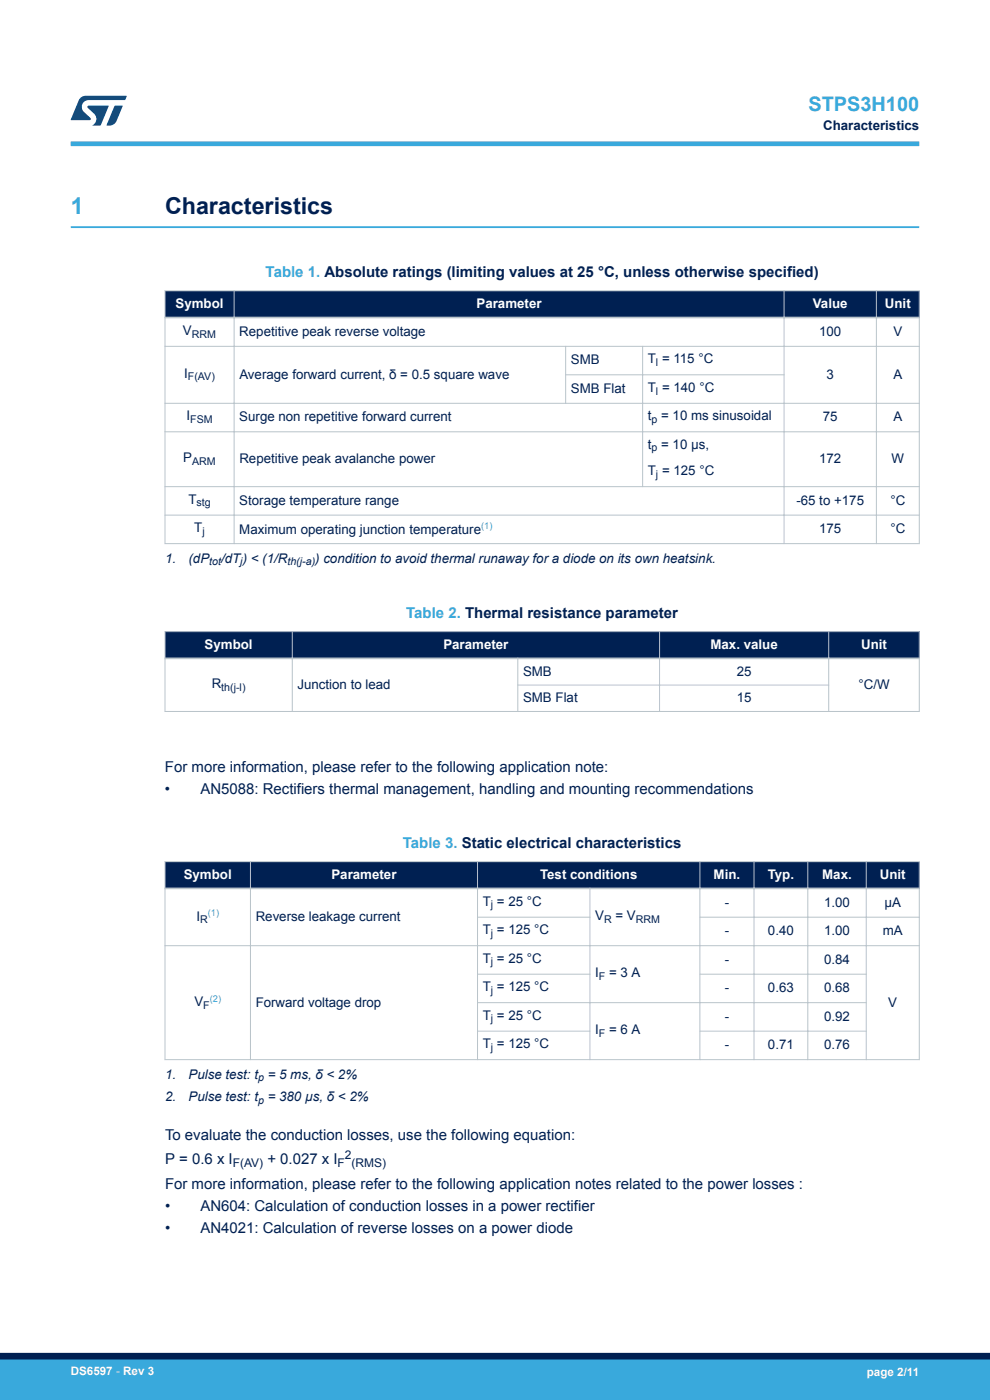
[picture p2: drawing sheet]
<svg xmlns="http://www.w3.org/2000/svg" width="210mm" height="297mm" viewBox="0 0 210 297" stroke-linecap="round" stroke-linejoin="round" font-family="sans-serif">
<defs><g id="words">
<text font-size="4.9" fill="#39a9dc" x="15" y="45.4">1</text>
<text font-size="4.9" fill="#002052" x="35" y="45.4">Characteristics</text>
<text font-size="4.2" fill="#39a9dc" x="171.5" y="23.5">STPS3H100</text>
<g font-size="3.2" fill="#39a9dc">
<text x="56.3" y="58.7">Table 1. Absolute ratings (limiting values at 25 °C, unless otherwise specified)</text>
<text x="86.2" y="131">Table 2. Thermal resistance parameter</text>
<text x="85.5" y="179.8">Table 3. Static electrical characteristics</text>
</g>
<g font-size="3.2" fill="#002052">
<text x="35" y="163.8">For more information, please refer to the following application note:</text>
<text x="35" y="168.5">•</text>
<text x="42.5" y="168.5">AN5088: Rectifiers thermal management, handling and mounting recommendations</text>
<text x="35" y="241.7">To evaluate the conduction losses, use the following equation:</text>
<text x="35" y="247">P = 0.6 x I</text>
<text x="56.7" y="247">+ 0.027 x I</text>
<text x="35" y="252.2">For more information, please refer to the following application notes related to the power losses :</text>
<text x="35" y="256.9">•</text>
<text x="42.5" y="256.9">AN604: Calculation of conduction losses in a power rectifier</text>
<text x="35" y="261.7">•</text>
<text x="42.5" y="261.7">AN4021: Calculation of reverse losses on a power diode</text>
</g>
<g font-size="2.8" fill="#002052">
<text x="174.6" y="27.5">Characteristics</text>
<text x="38.8" y="71">V</text>
<text x="50.8" y="71.3">Repetitive peak reverse voltage</text>
<text x="173.8" y="71.3">100</text>
<text x="189.5" y="71.3">V</text>
<text x="121.1" y="77.3">SMB</text>
<text x="137.4" y="77.1">T = 115 °C</text>
<text x="39.1" y="80.1">I</text>
<text x="50.8" y="80.3">Average forward current, δ = 0.5 square wave</text>
<text x="121.1" y="83.4">SMB Flat</text>
<text x="137.4" y="83.1">T = 140 °C</text>
<text x="175.3" y="80.3">3</text>
<text x="189.5" y="80.3">A</text>
<text x="39.6" y="89.2">I</text>
<text x="50.8" y="89.4">Surge non repetitive forward current</text>
<text x="137.4" y="89.2">t</text>
<text x="140.2" y="89.2">= 10 ms sinusoidal</text>
<text x="174.5" y="89.4">75</text>
<text x="189.5" y="89.4">A</text>
<text x="137.4" y="95.2">t</text>
<text x="140.2" y="95.2">= 10 µs,</text>
<text x="38.9" y="98">P</text>
<text x="50.8" y="98.2">Repetitive peak avalanche power</text>
<text x="137.4" y="100.8">T = 125 °C</text>
<text x="173.8" y="98.2">172</text>
<text x="189.1" y="98.2">W</text>
<text x="40" y="106.9">T</text>
<text x="50.8" y="107.1">Storage temperature range</text>
<text x="168.9" y="107.1">-65 to +175</text>
<text x="188.9" y="107.1">°C</text>
<text x="41.2" y="112.9">T</text>
<text x="50.8" y="113.3">Maximum operating junction temperature</text>
<text x="173.8" y="113.1">175</text>
<text x="188.9" y="113.1">°C</text>
<text x="35" y="119.4">1.</text>
<text x="40" y="119.4">(dP</text>
<text x="46.9" y="119.4">/dT) &lt; (1/R</text>
<text x="66.9" y="119.4">) condition to avoid thermal runaway for a diode on its own heatsink.</text>
<text x="110.9" y="143.3">SMB</text>
<text x="156.3" y="143.3">25</text>
<text x="44.9" y="145.9">R</text>
<text x="63.1" y="146.1">Junction to lead</text>
<text x="110.9" y="148.9">SMB Flat</text>
<text x="156.3" y="148.9">15</text>
<text x="182.1" y="146.1">°C/W</text>
<text x="41.6" y="195.3">I</text>
<text x="54.2" y="195.4">Reverse leakage current</text>
<text x="102.4" y="192.1">T = 25 °C</text>
<text x="126.2" y="195.2">V</text>
<text x="130.5" y="195.2">= V</text>
<text x="153.7" y="192.4">-</text>
<text x="174.8" y="192.4">1.00</text>
<text x="187.6" y="192.4">µA</text>
<text x="102.4" y="198.2">T = 125 °C</text>
<text x="153.7" y="198.4">-</text>
<text x="162.9" y="198.4">0.40</text>
<text x="174.8" y="198.4">1.00</text>
<text x="187.3" y="198.4">mA</text>
<text x="102.4" y="204.2">T = 25 °C</text>
<text x="126.2" y="207.3">I</text>
<text x="129.2" y="207.3">= 3 A</text>
<text x="153.7" y="204.5">-</text>
<text x="174.8" y="204.5">0.84</text>
<text x="41.2" y="213.4">V</text>
<text x="54.2" y="213.5">Forward voltage drop</text>
<text x="102.4" y="210.3">T = 125 °C</text>
<text x="153.7" y="210.5">-</text>
<text x="162.9" y="210.5">0.63</text>
<text x="174.8" y="210.5">0.68</text>
<text x="188.4" y="213.5">V</text>
<text x="102.4" y="216.3">T = 25 °C</text>
<text x="126.2" y="219.3">I</text>
<text x="129.2" y="219.3">= 6 A</text>
<text x="153.7" y="216.5">-</text>
<text x="174.8" y="216.5">0.92</text>
<text x="102.4" y="222.4">T = 125 °C</text>
<text x="153.7" y="222.6">-</text>
<text x="162.9" y="222.6">0.71</text>
<text x="174.8" y="222.6">0.76</text>
<text x="35" y="233.6">2.</text>
<text x="35" y="228.8">1.</text>
<text x="40" y="233.6">Pulse test: t = 380 µs, δ &lt; 2%</text>
<text x="40" y="228.8">Pulse test: t = 5 ms, δ &lt; 2%</text>
</g>
<g font-size="2.8" fill="#fff">
<text x="37.2" y="65.3">Symbol</text>
<text x="101.1" y="65.3">Parameter</text>
<text x="172.4" y="65.3">Value</text>
<text x="187.7" y="65.3">Unit</text>
<text x="43.4" y="137.6">Symbol</text>
<text x="94.1" y="137.6">Parameter</text>
<text x="150.7" y="137.6">Max. value</text>
<text x="182.7" y="137.6">Unit</text>
<text x="39" y="186.4">Symbol</text>
<text x="70.3" y="186.4">Parameter</text>
<text x="114.6" y="186.4">Test conditions</text>
<text x="151.4" y="186.4">Min.</text>
<text x="162.9" y="186.4">Typ.</text>
<text x="174.4" y="186.4">Max.</text>
<text x="186.6" y="186.4">Unit</text>
</g>
<g font-size="2.5" fill="#002052">
<text x="73.2" y="245.9">2</text>
<text x="49.4" y="247.6">F(AV)</text>
<text x="71.6" y="247.6">F (RMS)</text>
</g>
<g font-size="2.5" fill="#fff">
<text x="15" y="291.6">DS6597 - Rev 3</text>
<text x="183.9" y="291.9">page 2/11</text>
</g>
<g font-size="2.3" fill="#002052">
<text x="40.7" y="71.6">RRM</text>
<text x="139.1" y="77.6">l</text>
<text x="39.9" y="80.7">F(AV)</text>
<text x="139.1" y="83.7">l</text>
<text x="40.3" y="89.7">FSM</text>
<text x="138.2" y="89.7">p</text>
<text x="138.2" y="95.8">p</text>
<text x="40.8" y="98.6">ARM</text>
<text x="139.1" y="101.4">j</text>
<text x="41.7" y="107.4">stg</text>
<text x="42.9" y="113.5">j</text>
<text x="44.4" y="119.9">tot</text>
<text x="51" y="119.9">j</text>
<text x="61" y="119.9">th(j-a)</text>
<text x="46.9" y="146.5">th(j-l)</text>
<text x="42.4" y="195.9">R</text>
<text x="104.1" y="192.7">j</text>
<text x="128.1" y="195.7">R</text>
<text x="134.9" y="195.7">RRM</text>
<text x="104.1" y="198.8">j</text>
<text x="104.1" y="204.8">j</text>
<text x="127" y="207.8">F</text>
<text x="43.1" y="214">F</text>
<text x="104.1" y="210.8">j</text>
<text x="104.1" y="216.9">j</text>
<text x="127" y="219.9">F</text>
<text x="104.1" y="222.9">j</text>
<text x="54.7" y="229.4">p</text>
<text x="54.7" y="234.2">p</text>
</g>
<g font-size="2" fill="#39a9dc">
<text x="102.1" y="112.3">(1)</text>
<text x="44.1" y="194.4">(1)</text>
<text x="44.5" y="212.5">(2)</text>
</g>
</g></defs>
<path d="M15 48.2h180" fill="none" stroke="#39a9dc" stroke-width=".4"/>
<g fill="#002052">
<path d="M35 61.7h160v5.7h-160z" fill-rule="evenodd"/>
<path d="M35 61.7h160v5.7h-160z" fill-rule="evenodd"/>
</g>
<g fill="none" stroke="#b9c4ca" stroke-width=".21">
<path d="M34.9 61.7h160.2M34.9 73.5h160.2M35 61.6v53.8M49.7 61.6v53.8M119.9 79.5h46.5M120 73.4v12.3M136.3 73.4v29.9M166.3 61.6v53.8M185.9 61.6v53.8M195 61.6v53.8M34.9 85.6h160.2M34.9 91.6h160.2"/>
<path d="M34.9 103.2h160.2M34.9 109.3h160.2M34.9 115.3h160.2"/>
</g>
<path d="M34.9 67.4h160.2" fill="none" stroke="#b9c4ca" stroke-width=".35"/>
<g fill="#002052">
<path d="M35 134h160v5.7h-160z" fill-rule="evenodd"/>
<path d="M35 134h160v5.7h-160z" fill-rule="evenodd"/>
</g>
<path d="M34.9 134h160.2M35 133.9v17.1M62 133.9v17.1M109.8 139.5v11.5M139.9 133.9v17.1M175.8 133.9v17.1M195 133.9v17.1M34.9 150.9h160.2M109.7 145.3h66.2" fill="none" stroke="#b9c4ca" stroke-width=".21"/>
<path d="M34.9 139.7h160.2" fill="none" stroke="#b9c4ca" stroke-width=".35"/>
<g fill="#002052">
<path d="M35 182.8h160v5.7h-160z" fill-rule="evenodd"/>
<path d="M35 182.8h160v5.7h-160z" fill-rule="evenodd"/>
</g>
<g fill="none" stroke="#b9c4ca" stroke-width=".21">
<path d="M34.9 182.8h160.2M35 182.7v42.2M53.1 182.7v42.2M101.2 194.6h24M101.3 182.7v42.2M125.1 188.3v36.6M148.4 194.6h46.7M148.5 182.7v42.2M159.9 182.7v42.2M171.3 182.7v42.2M183.8 182.7v42.2M195 182.7v42.2"/>
<path d="M34.9 200.6h160.2M101.2 206.7h24M101.2 212.7h82.7M101.2 218.8h24M148.4 206.7h35.5M148.4 218.8h35.5M34.9 224.8h160.2"/>
</g>
<path d="M34.9 188.5h160.2" fill="none" stroke="#b9c4ca" stroke-width=".35"/>
<path d="M15 30.5h180" fill="none" stroke="#39a9dc" stroke-width="1"/>
<g fill="#005288">
<path d="M17.1 20.7l1.1-.4 8.7 .1-.4 .8h-7.6a1.45 1.45 0 0 0-1.4 .9 1.45 1.45 0 0 0 .2 1.6l1.5 1.3v.4l-4.2 .1 1.7-4.2z"/>
<path d="M24.3 22.4l1.7 .1-1.3 3.2a1.6 1.6 0 0 1-1.5 .9l-.6-.1z"/>
<path d="M18.6 22.5h4.5l-1.8 4.1h-1.7a1.54 1.54 0 0 0 .4-2.4l-1.4-1.3z"/>
</g>
<g fill="#39a9dc">
<path d="M0 288.4h210v8.6h-210z" fill-rule="evenodd"/>
<path d="M-.1 288.4h210.2v4.4h-210.2z" fill-rule="evenodd"/>
</g>
<path d="M0 287.7h210" fill="none" stroke="#002052" stroke-width="1.4"/>
<use href="#words"/>
</svg>
